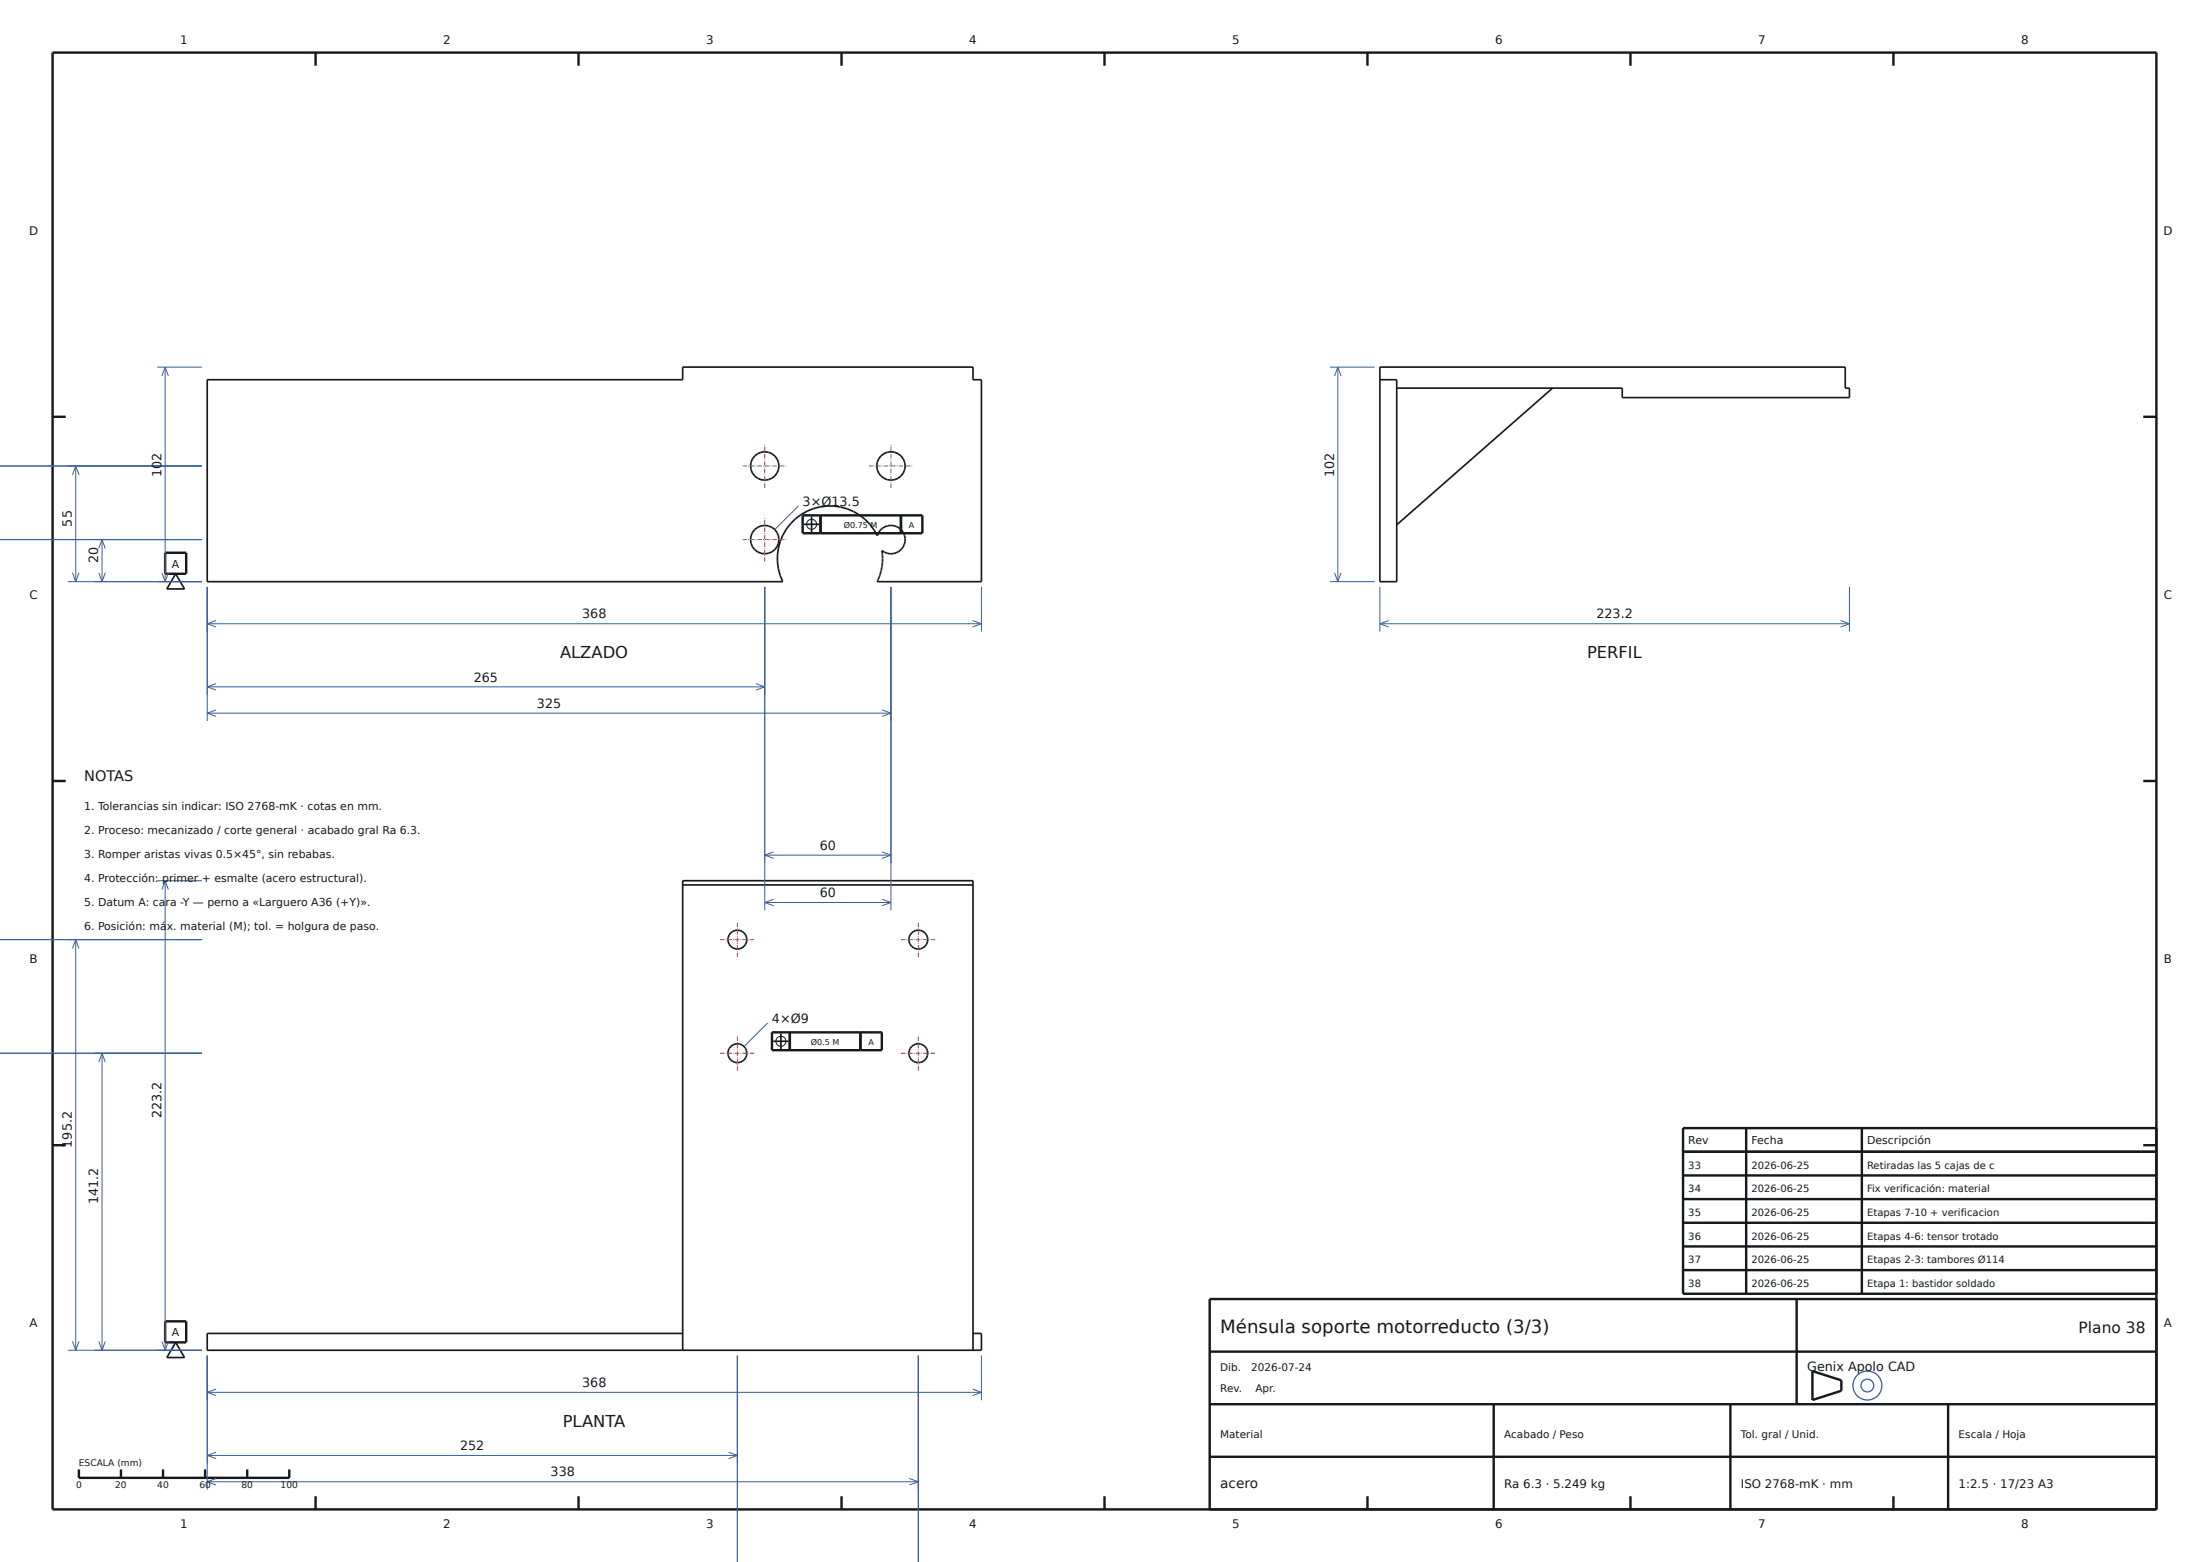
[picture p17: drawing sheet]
<svg xmlns="http://www.w3.org/2000/svg" width="420mm" height="297mm" viewBox="0 0 420 297" stroke-linecap="round" stroke-linejoin="round" font-family="sans-serif">
<defs><g id="words">
<text font-size="3.5" fill="#16181d" x="232" y="253.4">Ménsula soporte motorreducto (3/3)</text>
<g font-size="3.1" fill="#16181d">
<text x="106.5" y="125.1">ALZADO</text>
<text x="301.7" y="125.1">PERFIL</text>
<text x="107" y="271.2">PLANTA</text>
</g>
<text font-size="2.9" fill="#16181d" x="395.2" y="253.4">Plano 38</text>
<text font-size="2.8" fill="#16181d" x="16" y="148.5">NOTAS</text>
<text font-size="2.6" fill="#16181d" x="232" y="283">acero</text>
<g font-size="2.4" fill="#16181d">
<text x="30.7" y="90.7" transform="rotate(-90 30.7 90.7)">102</text>
<text x="253.6" y="90.7" transform="rotate(-90 253.6 90.7)">102</text>
<text x="13.7" y="100.1" transform="rotate(-90 13.7 100.1)">55</text>
<text x="152.6" y="96.2">3×Ø13.5</text>
<text x="18.7" y="107.1" transform="rotate(-90 18.7 107.1)">20</text>
<text x="110.7" y="117.6">368</text>
<text x="303.5" y="117.6">223.2</text>
<text x="90.1" y="129.6">265</text>
<text x="102.1" y="134.6">325</text>
<text x="155.9" y="161.6">60</text>
<text x="155.9" y="170.6">60</text>
<text x="146.8" y="194.5">4×Ø9</text>
<text x="30.7" y="212.6" transform="rotate(-90 30.7 212.6)">223.2</text>
<text x="13.7" y="218.2" transform="rotate(-90 13.7 218.2)">195.2</text>
<text x="18.7" y="229" transform="rotate(-90 18.7 229)">141.2</text>
<text x="110.7" y="263.7">368</text>
<text x="343.6" y="260.6">Genix Apolo CAD</text>
<text x="87.5" y="275.7">252</text>
<text x="104.7" y="280.7">338</text>
</g>
<g font-size="2.2" fill="#16181d">
<text x="34.3" y="8.4">1</text>
<text x="84.3" y="8.4">2</text>
<text x="134.3" y="8.4">3</text>
<text x="184.3" y="8.4">4</text>
<text x="234.3" y="8.4">5</text>
<text x="284.3" y="8.4">6</text>
<text x="334.3" y="8.4">7</text>
<text x="384.3" y="8.4">8</text>
<text x="5.5" y="44.6">D</text>
<text x="411.3" y="44.6">D</text>
<text x="5.6" y="113.9">C</text>
<text x="411.4" y="113.9">C</text>
<text x="5.6" y="183.1">B</text>
<text x="411.4" y="183.1">B</text>
<text x="5.6" y="252.4">A</text>
<text x="411.4" y="252.4">A</text>
<text x="286" y="283">Ra 6.3 · 5.249 kg</text>
<text x="331" y="283">ISO 2768-mK · mm</text>
<text x="372.4" y="283">1:2.5 · 17/23 A3</text>
<text x="34.3" y="290.6">1</text>
<text x="84.3" y="290.6">2</text>
<text x="134.3" y="290.6">3</text>
<text x="184.3" y="290.6">4</text>
<text x="234.3" y="290.6">5</text>
<text x="284.3" y="290.6">6</text>
<text x="334.3" y="290.6">7</text>
<text x="384.3" y="290.6">8</text>
</g>
<g font-size="2.1" fill="#16181d">
<text x="32.7" y="108">A</text>
<text x="16" y="154">1. Tolerancias sin indicar: ISO 2768-mK · cotas en mm.</text>
<text x="16" y="158.5">2. Proceso: mecanizado / corte general · acabado gral Ra 6.3.</text>
<text x="16" y="163.1">3. Romper aristas vivas 0.5×45°, sin rebabas.</text>
<text x="16" y="167.7">4. Protección: primer + esmalte (acero estructural).</text>
<text x="16" y="172.2">5. Datum A: cara -Y — perno a «Larguero A36 (+Y)».</text>
<text x="16" y="176.8">6. Posición: máx. material (M); tol. = holgura de paso.</text>
<text x="321" y="217.6">Rev</text>
<text x="333" y="217.6">Fecha</text>
<text x="355" y="217.6">Descripción</text>
<text x="32.7" y="254.1">A</text>
</g>
<g font-size="2" fill="#16181d">
<text x="232" y="260.6">Dib.</text>
<text x="237.9" y="260.6">2026-07-24</text>
<text x="232" y="264.6">Rev.</text>
<text x="238.7" y="264.6">Apr.</text>
<text x="232" y="273.4">Material</text>
<text x="286" y="273.4">Acabado / Peso</text>
<text x="331" y="273.4">Tol. gral / Unid.</text>
<text x="372.4" y="273.4">Escala / Hoja</text>
</g>
<g font-size="1.9" fill="#16181d">
<text x="321" y="222.2">33</text>
<text x="321" y="226.7">34</text>
<text x="333" y="222.2">2026-06-25</text>
<text x="333" y="226.7">2026-06-25</text>
<text x="355" y="222.2">Retiradas las 5 cajas de c</text>
<text x="355" y="226.7">Fix verificación: material</text>
<text x="321" y="231.2">35</text>
<text x="333" y="231.2">2026-06-25</text>
<text x="355" y="231.2">Etapas 7-10 + verificacion</text>
<text x="321" y="235.7">36</text>
<text x="333" y="235.7">2026-06-25</text>
<text x="355" y="235.7">Etapas 4-6: tensor trotado</text>
<text x="321" y="240.2">37</text>
<text x="321" y="244.7">38</text>
<text x="333" y="240.2">2026-06-25</text>
<text x="333" y="244.7">2026-06-25</text>
<text x="355" y="240.2">Etapas 2-3: tambores Ø114</text>
<text x="355" y="244.7">Etapa 1: bastidor soldado</text>
</g>
<g font-size="1.7" fill="#16181d">
<text x="15" y="278.8">ESCALA (mm)</text>
<text x="14.5" y="283">0</text>
<text x="21.9" y="283">20</text>
<text x="29.9" y="283">40</text>
<text x="37.9" y="283">60</text>
<text x="45.9" y="283">80</text>
<text x="53.4" y="283">100</text>
</g>
<g font-size="1.5" fill="#16181d">
<text x="160.4" y="100.4">Ø0.75 M</text>
<text x="172.8" y="100.4">A</text>
<text x="154.1" y="198.7">Ø0.5 M</text>
<text x="165.1" y="198.7">A</text>
</g>
</g></defs>
<g fill="#fdfdfb" stroke="#3a5e9c" stroke-width=".25">
<circle cx="355" cy="263.5" r="2.75"/>
<circle cx="355.1" cy="263.5" r="1.21"/>
</g>
<g fill="none" stroke="#16181d" stroke-width=".19">
<circle cx="154.3" cy="99.7" r=".95"/>
<circle cx="148.5" cy="198" r=".95"/>
</g>
<g fill="none" stroke="#16181d" stroke-width=".46">
<path d="M10 10h400v277h-400zM60 10v2.5M110 10v2.5M160 10v2.5M210 10v2.5M260 10v2.5M310 10v2.5M360 10v2.5M10 79.3h2.5M407.5 79.3h2.5M152.6 98h22.8v3.4h-22.8zM156 98v3.4"/>
<path d="M171.3 98v3.4M31.4 105.1h4v4h-4zM10 148.5h2.5M407.5 148.5h2.5M146.8 196.3h20.9v3.4h-20.9zM150.2 196.3v3.4M163.6 196.3v3.4M10 217.8h2.5M320 219h90M332 214.5v31.5M354 214.5v31.5M407.5 217.8h2.5"/>
<path d="M410 214.5h-90v31.5h90M320 223.5h90M320 228h90M320 232.5h90M320 237h90M31.4 251.2h4v4h-4zM230 257h180M320 241.5h90M341.6 247v20M410 247h-180v40M15 279.4v1.6h40v-1.6M23 279.4v1.6"/>
<path d="M31 279.4v1.6M39 279.4v1.6M47 279.4v1.6M230 277h180M230 267h180M284 267v20M329 267v20M344.6 260.7l5.5 1.8v1.9l-5.5 1.8zM370.4 267v20M60 284.5v2.5M110 284.5v2.5M160 284.5v2.5"/>
<path d="M210 284.5v2.5M260 284.5v2.5M310 284.5v2.5M360 284.5v2.5"/>
</g>
<g fill="none" stroke="#16181d" stroke-width=".32">
<path d="M39.4 72.2h90.4v-2.4h55.2v2.4h1.6v38.4h-19.8a10 10 0 0 0 .9-5.9 2.7 2.7 0 0 0 4-.7 2.7 2.7 0 0 0-1.2-3.9 2.7 2.7 0 0 0-3.7 1.8 10 10 0 0 0-13.4-4.7 10 10 0 0 0-4.6 13.4h-109.4zM262.4 72.2h3.2v38.4h-3.2v-40.8h88.4v4h.8v1.8h-43.2v-1.8h-42.8M295.2 73.8l-29.6 26M152.8 99.7h3M154.3 98.2v3M33.4 109.1l1.7 2.9h-3.4zM129.8 168.3h55.2M147 198h2.9M148.5 196.5v3M33.4 255.2l1.7 2.9h-3.4zM129.8 253.5h-90.4v3.2h147.2v-3.2h-1.6M129.8 256.7v-89.2h55.2v89.2"/>
<circle cx="145.4" cy="88.6" r="2.7"/>
<circle cx="169.4" cy="88.6" r="2.7"/>
<circle cx="145.4" cy="102.6" r="2.7"/>
<circle cx="140.2" cy="178.7" r="1.8"/>
<circle cx="174.6" cy="178.7" r="1.8"/>
<circle cx="140.2" cy="200.3" r="1.8"/>
<circle cx="174.6" cy="200.3" r="1.8"/>
</g>
<g fill="none" stroke="#3a5e9c" stroke-width=".19">
<path d="M29.9 69.8h8.5M31.4 69.8v40.8M31.4 69.8l.6 1.7M31.4 69.8l-.6 1.7M252.9 69.8h8.5M254.4 69.8v40.8M254.4 69.8l.6 1.7M254.4 69.8l-.7 1.7M0 88.6h38.4M14.4 88.6v22M14.4 88.6l.6 1.7M14.4 88.6l-.6 1.7"/>
<path d="M151.8 96.2l-4.5 4.5M0 102.6h38.4M12.9 110.6h25.5M13.8 108.9l.6 1.7M15 108.9l-.6 1.7M18.8 108.9l.6 1.7M19.4 102.6v8M19.4 102.6l.6 1.7M19.4 102.6l-.6 1.7M20 108.9l-.6 1.7M30.8 108.9l.6 1.7M32 108.9l-.6 1.7"/>
<path d="M39.4 111.6v25.5M39.4 118.6h147.2M39.4 118.6l1.7 .6M41.1 118l-1.7 .6M145.4 111.6v61.5M169.4 111.6v61.5M184.9 118l1.7 .6M186.6 111.6v8.5M186.6 118.6l-1.7 .6M252.9 110.6h8.5M253.7 108.9l.7 1.7M255 108.9l-.6 1.7"/>
<path d="M262.4 118.6h89.2M262.4 111.6v8.5M262.4 118.6l1.7 .6M264.1 118l-1.7 .6M349.9 118l1.7 .6M351.6 111.6v8.5M351.6 118.6l-1.7 .6M39.4 130.6h106M39.4 130.6l1.7 .6M39.4 135.6h130M39.4 135.6l1.7 .6M41.1 130l-1.7 .6"/>
<path d="M41.1 135l-1.7 .6M143.7 130l1.7 .6M145.4 130.6l-1.7 .6M167.7 135l1.7 .6M169.4 135.6l-1.7 .6M0 178.7h38.4M14.4 178.7v78M14.4 178.7l.6 1.7M14.4 178.7l-.6 1.7M29.9 167.5h8.5M31.4 167.5v89.2M31.4 167.5l.6 1.7"/>
<path d="M31.4 167.5l-.6 1.7M145.4 162.6h24M145.4 162.6l1.7 .6M145.4 171.6h24M145.4 171.6l1.7 .6M147.1 162l-1.7 .6M147.1 171l-1.7 .6M167.7 162l1.7 .6M167.7 171l1.7 .6M169.4 162.6l-1.7 .6M169.4 171.6l-1.7 .6M146 194.5l-4.5 4.5"/>
<path d="M0 200.3h38.4M19.4 200.3v56.4M19.4 200.3l.6 1.7M19.4 200.3l-.6 1.7M12.9 256.7h25.5M13.8 255l.6 1.7M15 255l-.6 1.7M18.8 255l.6 1.7M20 255l-.6 1.7M30.8 255l.6 1.7M32 255l-.6 1.7M39.4 257.7v25.5"/>
<path d="M140.2 257.7v39.4M174.6 257.7v39.4M186.6 257.7v8.5M39.4 264.7h147.2M39.4 264.7l1.7 .7M39.4 276.7h100.8M39.4 276.7l1.7 .7M41.1 264.1l-1.7 .6M41.1 276.1l-1.7 .6M138.5 276.1l1.7 .6M140.2 276.7l-1.7 .7M184.9 264.1l1.7 .6"/>
<path d="M186.6 264.7l-1.7 .7M39.4 281.7h135.2M39.4 281.7l1.7 .7M41.1 281.1l-1.7 .6M172.9 281.1l1.7 .6M174.6 281.7l-1.7 .7"/>
</g>
<g fill="none" stroke="#b0413e" stroke-width=".19" stroke-dasharray=".8 .2 .1 .2" stroke-linecap="butt">
<path d="M141.2 88.6h8.4M145.4 92.8v-8.4M165.2 88.6h8.4M169.4 92.8v-8.4M141.2 102.6h8.4M145.4 106.8v-8.4M136.9 178.7h6.6M171.3 178.7h6.6M140.2 182v-6.6M174.6 182v-6.6M136.9 200.3h6.6M140.2 203.6v-6.6"/>
<path d="M171.3 200.3h6.6M174.6 203.6v-6.6"/>
</g>
<use href="#words"/>
</svg>
